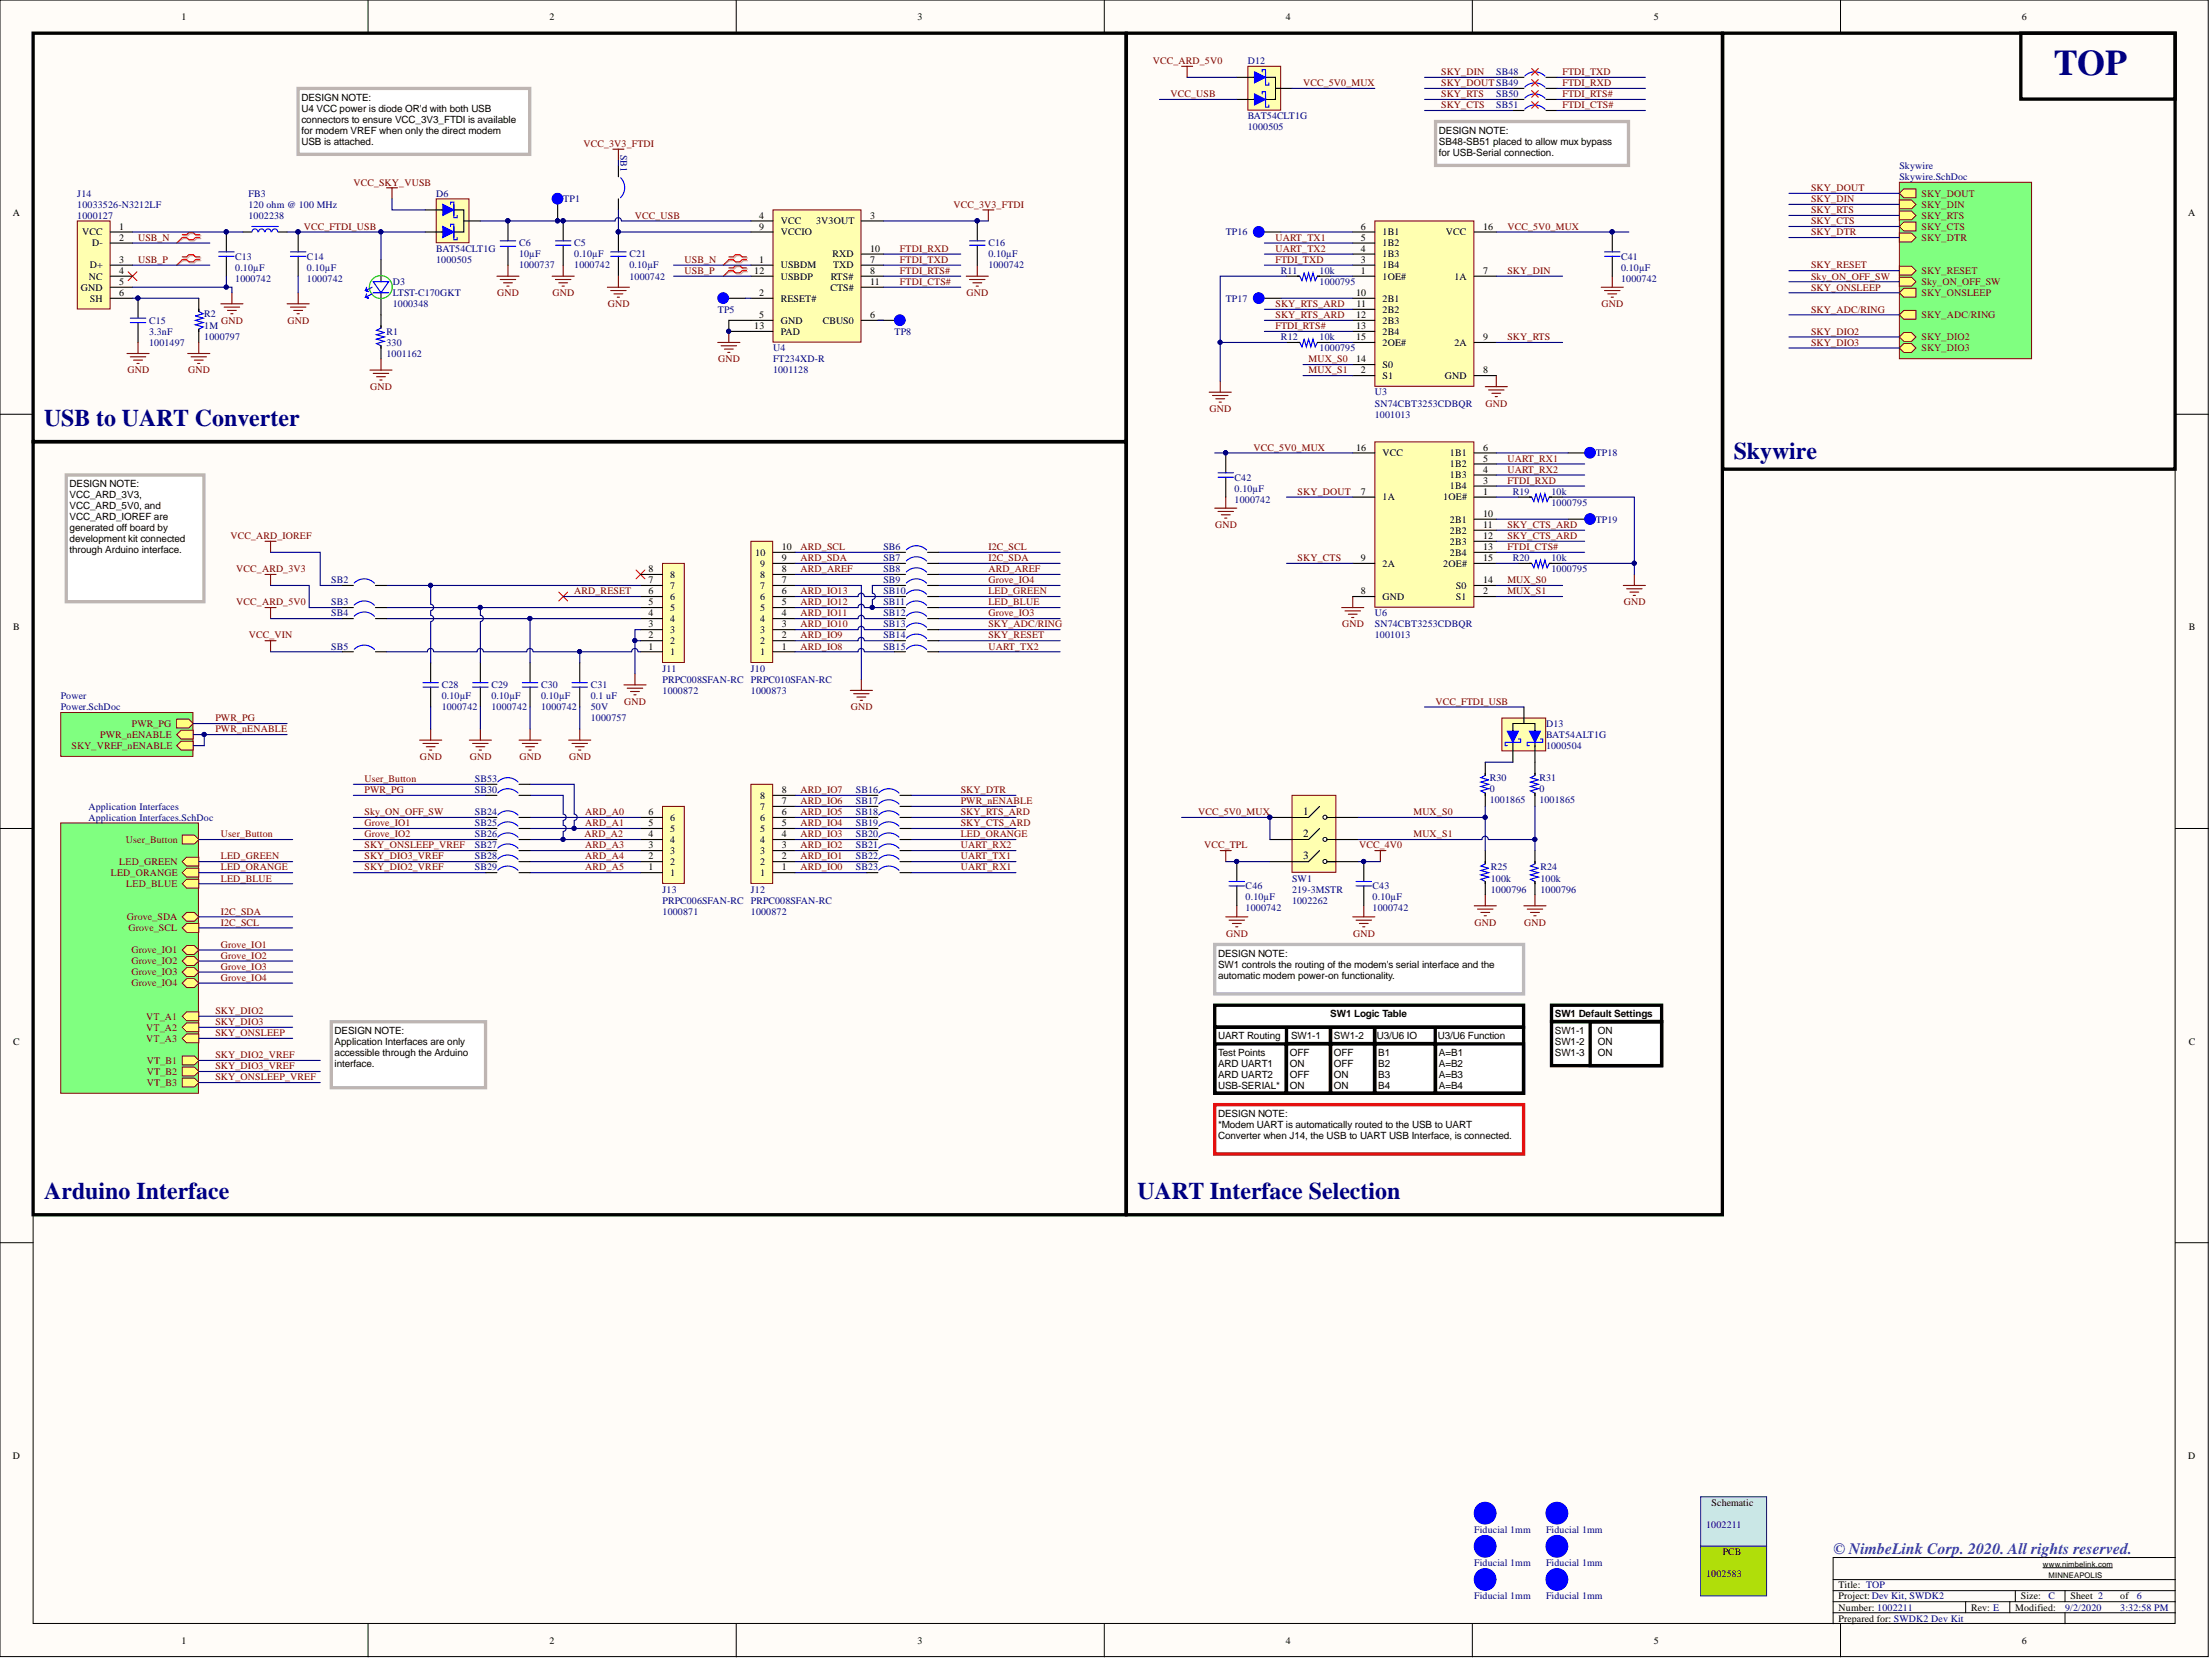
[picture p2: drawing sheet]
<svg xmlns="http://www.w3.org/2000/svg" width="508mm" height="381mm" viewBox="0 0 508 381" stroke-linecap="round" stroke-linejoin="round" font-family="sans-serif">
<defs><g id="words">
<text font-size="8.3" fill="#000080" x="471.6" y="17.2">TOP</text>
<g font-size="5.5" fill="#000080">
<text x="10.1" y="97.7">USB to UART Converter</text>
<text x="398.1" y="105.3">Skywire</text>
<text x="10.1" y="275.2">Arduino Interface</text>
<text x="261.2" y="275.2">UART Interface Selection</text>
</g>
<text font-size="3.6" fill="#06c" x="420.9" y="356.7">© NimbeLink Corp. 2020. All rights reserved.</text>
<g font-size="2.5">
<text x="299.2" y="187.1">1</text>
<text x="299.2" y="192.2">2</text>
<text x="299.2" y="197.3">3</text>
</g>
<g font-size="2.3">
<text x="41.7" y="4.6">1</text>
<text x="126.2" y="4.6">2</text>
<text x="210.7" y="4.6">3</text>
<text x="295.2" y="4.6">4</text>
<text x="379.7" y="4.6">5</text>
<text x="464.2" y="4.6">6</text>
<text x="69.2" y="23.1">DESIGN NOTE:</text>
<text x="69.2" y="25.6">U4 VCC power is diode OR'd with both USB</text>
<text x="69.2" y="28.2">connectors to ensure VCC_3V3_FTDI is available</text>
<text x="69.2" y="30.7">for modem VREF when only the direct modem</text>
<text x="69.2" y="33.2">USB is attached.</text>
<text x="330.4" y="30.7">DESIGN NOTE:</text>
<text x="330.4" y="33.2">SB48-SB51 placed to allow mux bypass</text>
<text x="330.4" y="35.8">for USB-Serial connection.</text>
<text x="3" y="49.6">A</text>
<text x="27.4" y="52.7">1</text>
<text x="174.3" y="52.7">9</text>
<text x="174.3" y="50.2">4</text>
<text x="179.3" y="51.5">VCC</text>
<text x="187.4" y="51.5">3V3OUT</text>
<text x="199.8" y="50.2">3</text>
<text x="312.5" y="52.7">6</text>
<text x="340.5" y="52.7">16</text>
<text x="502.4" y="49.6">A</text>
<text x="18.8" y="54">VCC</text>
<text x="21.1" y="56.5">D-</text>
<text x="27.4" y="55.3">2</text>
<text x="179.3" y="54">VCCIO</text>
<text x="191.2" y="59.1">RXD</text>
<text x="199.8" y="57.8">10</text>
<text x="312.5" y="57.8">4</text>
<text x="312.5" y="55.3">5</text>
<text x="317.4" y="59.1">1B3</text>
<text x="317.4" y="56.5">1B2</text>
<text x="317.4" y="54">1B1</text>
<text x="332" y="54">VCC</text>
<text x="20.4" y="64.2">NC</text>
<text x="20.6" y="61.6">D+</text>
<text x="27.4" y="60.3">3</text>
<text x="27.4" y="65.4">5</text>
<text x="27.4" y="62.9">4</text>
<text x="173.2" y="62.9">12</text>
<text x="174.3" y="60.3">1</text>
<text x="179.3" y="64.2">USBDP</text>
<text x="179.3" y="61.6">USBDM</text>
<text x="190.8" y="64.2">RTS#</text>
<text x="191.3" y="61.6">TXD</text>
<text x="199.8" y="60.3">7</text>
<text x="199.8" y="62.9">8</text>
<text x="199.8" y="65.4">11</text>
<text x="312.5" y="62.9">1</text>
<text x="312.5" y="60.3">3</text>
<text x="317.4" y="64.2">1OE#</text>
<text x="317.4" y="61.6">1B4</text>
<text x="333.9" y="64.2">1A</text>
<text x="340.5" y="62.9">7</text>
<text x="18.6" y="66.7">GND</text>
<text x="20.6" y="69.2">SH</text>
<text x="27.4" y="68">6</text>
<text x="174.3" y="68">2</text>
<text x="179.3" y="69.2">RESET#</text>
<text x="190.7" y="66.7">CTS#</text>
<text x="311.4" y="68">10</text>
<text x="311.4" y="70.5">11</text>
<text x="317.4" y="69.2">2B1</text>
<text x="317.4" y="71.8">2B2</text>
<text x="173.2" y="75.6">13</text>
<text x="174.3" y="73">5</text>
<text x="179.3" y="74.3">GND</text>
<text x="179.3" y="76.8">PAD</text>
<text x="188.9" y="74.3">CBUS0</text>
<text x="199.8" y="73">6</text>
<text x="311.4" y="73">12</text>
<text x="311.4" y="75.6">13</text>
<text x="317.4" y="74.3">2B3</text>
<text x="317.4" y="76.8">2B4</text>
<text x="311.4" y="83.2">14</text>
<text x="311.4" y="78.1">15</text>
<text x="317.4" y="79.4">2OE#</text>
<text x="333.9" y="79.4">2A</text>
<text x="340.5" y="78.1">9</text>
<text x="312.5" y="85.7">2</text>
<text x="317.4" y="87">S1</text>
<text x="317.4" y="84.4">S0</text>
<text x="331.7" y="87">GND</text>
<text x="340.5" y="85.7">8</text>
<text x="311.4" y="103.4">16</text>
<text x="317.4" y="104.7">VCC</text>
<text x="332.9" y="107.3">1B2</text>
<text x="332.9" y="104.7">1B1</text>
<text x="340.5" y="106">5</text>
<text x="340.5" y="103.4">6</text>
<text x="16" y="111.8">DESIGN NOTE:</text>
<text x="312.5" y="113.6">7</text>
<text x="332.9" y="112.3">1B4</text>
<text x="332.9" y="109.8">1B3</text>
<text x="340.5" y="113.6">1</text>
<text x="340.5" y="111.1">3</text>
<text x="340.5" y="108.5">4</text>
<text x="16" y="114.3">VCC_ARD_3V3,</text>
<text x="16" y="116.9">VCC_ARD_5V0, and</text>
<text x="16" y="119.4">VCC_ARD_IOREF are</text>
<text x="317.4" y="114.9">1A</text>
<text x="331.4" y="114.9">1OE#</text>
<text x="332.9" y="119.9">2B1</text>
<text x="340.5" y="118.7">10</text>
<text x="16" y="122">generated off board by</text>
<text x="16" y="124.5">development kit connected</text>
<text x="332.9" y="122.5">2B2</text>
<text x="332.9" y="125">2B3</text>
<text x="340.5" y="121.2">11</text>
<text x="340.5" y="123.7">12</text>
<text x="16" y="127">through Arduino interface.</text>
<text x="148.9" y="131.3">8</text>
<text x="173.4" y="127.5">10</text>
<text x="174.5" y="130.1">9</text>
<text x="179.5" y="131.3">8</text>
<text x="179.5" y="128.8">9</text>
<text x="179.5" y="126.3">10</text>
<text x="312.5" y="128.8">9</text>
<text x="317.4" y="130.1">2A</text>
<text x="331.4" y="130.1">2OE#</text>
<text x="332.9" y="127.5">2B4</text>
<text x="340.5" y="126.3">13</text>
<text x="340.5" y="128.8">15</text>
<text x="148.9" y="136.4">6</text>
<text x="148.9" y="133.9">7</text>
<text x="153.9" y="137.7">6</text>
<text x="153.9" y="135.1">7</text>
<text x="153.9" y="132.6">8</text>
<text x="174.5" y="137.7">6</text>
<text x="174.5" y="135.1">7</text>
<text x="174.5" y="132.6">8</text>
<text x="179.5" y="136.4">6</text>
<text x="179.5" y="133.9">7</text>
<text x="312.5" y="136.4">8</text>
<text x="317.4" y="137.7">GND</text>
<text x="334.3" y="137.7">S1</text>
<text x="334.3" y="135.1">S0</text>
<text x="340.5" y="136.4">2</text>
<text x="340.5" y="133.9">14</text>
<text x="148.9" y="141.5">4</text>
<text x="148.9" y="138.9">5</text>
<text x="153.9" y="142.7">4</text>
<text x="153.9" y="140.2">5</text>
<text x="174.5" y="142.7">4</text>
<text x="174.5" y="140.2">5</text>
<text x="179.5" y="141.5">4</text>
<text x="179.5" y="138.9">5</text>
<text x="3" y="144.7">B</text>
<text x="148.9" y="149.1">1</text>
<text x="148.9" y="146.5">2</text>
<text x="148.9" y="144">3</text>
<text x="153.9" y="147.8">2</text>
<text x="153.9" y="145.3">3</text>
<text x="174.5" y="147.8">2</text>
<text x="174.5" y="145.3">3</text>
<text x="179.5" y="149.1">1</text>
<text x="179.5" y="146.5">2</text>
<text x="179.5" y="144">3</text>
<text x="502.5" y="144.7">B</text>
<text x="153.9" y="150.3">1</text>
<text x="174.5" y="150.3">1</text>
<text x="174.5" y="185.8">7</text>
<text x="174.5" y="183.3">8</text>
<text x="179.5" y="184.6">7</text>
<text x="179.5" y="182">8</text>
<text x="148.9" y="189.6">5</text>
<text x="148.9" y="187.1">6</text>
<text x="153.9" y="190.9">5</text>
<text x="153.9" y="188.4">6</text>
<text x="174.5" y="190.9">5</text>
<text x="174.5" y="188.4">6</text>
<text x="179.5" y="189.6">5</text>
<text x="179.5" y="187.1">6</text>
<text x="148.9" y="197.3">2</text>
<text x="148.9" y="194.7">3</text>
<text x="148.9" y="192.2">4</text>
<text x="153.9" y="196">3</text>
<text x="153.9" y="193.4">4</text>
<text x="174.5" y="196">3</text>
<text x="174.5" y="193.4">4</text>
<text x="179.5" y="197.3">2</text>
<text x="179.5" y="194.7">3</text>
<text x="179.5" y="192.2">4</text>
<text x="148.9" y="199.8">1</text>
<text x="153.9" y="201.1">1</text>
<text x="153.9" y="198.5">2</text>
<text x="174.5" y="201.1">1</text>
<text x="174.5" y="198.5">2</text>
<text x="179.5" y="199.8">1</text>
<text x="279.7" y="219.6">DESIGN NOTE:</text>
<text x="279.7" y="222.1">SW1 controls the routing of the modem's serial interface and the</text>
<text x="279.7" y="224.6">automatic modem power-on functionality.</text>
<text x="305.4" y="233.5">SW1 Logic Table</text>
<text x="357" y="233.5">SW1 Default Settings</text>
<text x="3" y="239.8">C</text>
<text x="76.8" y="237.3">DESIGN NOTE:</text>
<text x="76.8" y="239.8">Application Interfaces are only</text>
<text x="279.7" y="238.6">UART Routing</text>
<text x="296.4" y="238.6">SW1-1</text>
<text x="306.3" y="238.6">SW1-2</text>
<text x="316.1" y="238.6">U3/U6 IO</text>
<text x="330.1" y="238.6">U3/U6 Function</text>
<text x="357" y="237.3">SW1-1</text>
<text x="357" y="239.8">SW1-2</text>
<text x="366.8" y="237.3">ON</text>
<text x="366.8" y="239.8">ON</text>
<text x="502.5" y="239.8">C</text>
<text x="76.8" y="242.4">accessible through the Arduino</text>
<text x="76.8" y="244.9">interface.</text>
<text x="279.7" y="242.4">Test Points</text>
<text x="279.7" y="244.9">ARD UART1</text>
<text x="296.1" y="242.4">OFF</text>
<text x="296.1" y="244.9">ON</text>
<text x="306.3" y="242.4">OFF</text>
<text x="306.3" y="244.9">OFF</text>
<text x="316.4" y="242.4">B1</text>
<text x="316.4" y="244.9">B2</text>
<text x="330.4" y="242.4">A=B1</text>
<text x="330.4" y="244.9">A=B2</text>
<text x="357" y="242.4">SW1-3</text>
<text x="366.8" y="242.4">ON</text>
<text x="279.7" y="247.4">ARD UART2</text>
<text x="279.7" y="250">USB-SERIAL*</text>
<text x="296.1" y="247.4">OFF</text>
<text x="296.1" y="250">ON</text>
<text x="306.3" y="247.4">ON</text>
<text x="306.3" y="250">ON</text>
<text x="316.4" y="247.4">B3</text>
<text x="316.4" y="250">B4</text>
<text x="330.4" y="247.4">A=B3</text>
<text x="330.4" y="250">A=B4</text>
<text x="279.7" y="256.3">DESIGN NOTE:</text>
<text x="279.7" y="258.9">*Modem UART is automatically routed to the USB to UART</text>
<text x="279.7" y="261.4">Converter when J14, the USB to UART USB Interface, is connected.</text>
<text x="3" y="334.8">D</text>
<text x="502.4" y="334.8">D</text>
<text x="393" y="345.6">Schematic</text>
<text x="395.5" y="357">PCB</text>
<text x="422.2" y="364.6">Title: TOP</text>
<text x="422.2" y="369.6">Number: 1002211</text>
<text x="422.2" y="367.1">Project: Dev Kit, SWDK2</text>
<text x="452.6" y="369.6">Rev: E</text>
<text x="462.7" y="369.6">Modified:</text>
<text x="464" y="367.1">Size:</text>
<text x="475.4" y="367.1">Sheet 2</text>
<text x="486.8" y="367.1">of</text>
<text x="41.7" y="377.3">1</text>
<text x="126.2" y="377.3">2</text>
<text x="210.7" y="377.3">3</text>
<text x="295.2" y="377.3">4</text>
<text x="379.7" y="377.3">5</text>
<text x="422.2" y="372.2">Prepared for: SWDK2 Dev Kit</text>
<text x="464.2" y="377.3">6</text>
</g>
<g font-size="2.3" fill="#800000">
<text x="264.7" y="14.7">VCC_ARD_5V0</text>
<text x="330.9" y="17.2">SKY_DIN</text>
<text x="358.8" y="17.2">FTDI_TXD</text>
<text x="268.8" y="22.3">VCC_USB</text>
<text x="299.2" y="19.8">VCC_5V0_MUX</text>
<text x="330.9" y="22.3">SKY_RTS</text>
<text x="330.9" y="19.8">SKY_DOUT SB49</text>
<text x="358.8" y="22.3">FTDI_RTS#</text>
<text x="358.8" y="19.8">FTDI_RXD</text>
<text x="330.9" y="24.9">SKY_CTS</text>
<text x="358.8" y="24.9">FTDI_CTS#</text>
<text x="134" y="33.7">VCC_3V3_FTDI</text>
<text x="81.1" y="42.6">VCC_SKY_VUSB</text>
<text x="218.9" y="47.7">VCC_3V3_FTDI</text>
<text x="415.8" y="46.4">SKY_DIN</text>
<text x="415.8" y="43.9">SKY_DOUT</text>
<text x="441.2" y="45.1">SKY_DOUT</text>
<text x="441.2" y="47.7">SKY_DIN</text>
<text x="69.7" y="52.7">VCC_FTDI_USB</text>
<text x="145.8" y="50.2">VCC_USB</text>
<text x="346.1" y="52.7">VCC_5V0_MUX</text>
<text x="415.8" y="48.9">SKY_RTS</text>
<text x="415.8" y="51.5">SKY_CTS</text>
<text x="441.2" y="52.7">SKY_CTS</text>
<text x="441.2" y="50.2">SKY_RTS</text>
<text x="31.7" y="55.3">USB_N</text>
<text x="206.6" y="57.8">FTDI_RXD</text>
<text x="292.8" y="57.8">UART_TX2</text>
<text x="292.8" y="55.3">UART_TX1</text>
<text x="415.8" y="54">SKY_DTR</text>
<text x="441.2" y="55.3">SKY_DTR</text>
<text x="31.7" y="60.3">USB_P</text>
<text x="157.2" y="60.3">USB_N</text>
<text x="157.2" y="62.9">USB_P</text>
<text x="206.6" y="60.3">FTDI_TXD</text>
<text x="206.6" y="62.9">FTDI_RTS#</text>
<text x="206.6" y="65.4">FTDI_CTS#</text>
<text x="292.8" y="60.3">FTDI_TXD</text>
<text x="346.1" y="62.9">SKY_DIN</text>
<text x="415.8" y="61.6">SKY_RESET</text>
<text x="415.8" y="64.2">Sky_ON_OFF_SW</text>
<text x="441.2" y="62.9">SKY_RESET</text>
<text x="441.2" y="65.4">Sky_ON_OFF_SW</text>
<text x="114.2" y="68">GND</text>
<text x="126.9" y="68">GND</text>
<text x="139.5" y="70.5">GND</text>
<text x="221.9" y="68">GND</text>
<text x="292.8" y="70.5">SKY_RTS_ARD</text>
<text x="367.7" y="70.5">GND</text>
<text x="415.8" y="66.7">SKY_ONSLEEP</text>
<text x="415.8" y="71.8">SKY_ADC/RING</text>
<text x="441.2" y="68">SKY_ONSLEEP</text>
<text x="50.8" y="74.3">GND</text>
<text x="66" y="74.3">GND</text>
<text x="292.8" y="75.6">FTDI_RTS#</text>
<text x="292.8" y="73">SKY_RTS_ARD</text>
<text x="415.8" y="76.8">SKY_DIO2</text>
<text x="441.2" y="73">SKY_ADC/RING</text>
<text x="164.9" y="83.2">GND</text>
<text x="300.5" y="83.2">MUX_S0</text>
<text x="346.1" y="78.1">SKY_RTS</text>
<text x="415.8" y="79.4">SKY_DIO3</text>
<text x="441.2" y="78.1">SKY_DIO2</text>
<text x="441.2" y="80.6">SKY_DIO3</text>
<text x="29.2" y="85.7">GND</text>
<text x="43.2" y="85.7">GND</text>
<text x="85" y="89.5">GND</text>
<text x="300.5" y="85.7">MUX_S1</text>
<text x="277.7" y="94.6">GND</text>
<text x="341.1" y="93.3">GND</text>
<text x="287.8" y="103.4">VCC_5V0_MUX</text>
<text x="346.1" y="106">UART_RX1</text>
<text x="297.9" y="113.6">SKY_DOUT</text>
<text x="346.1" y="111.1">FTDI_RXD</text>
<text x="346.1" y="108.5">UART_RX2</text>
<text x="52.9" y="123.7">VCC_ARD_IOREF</text>
<text x="279" y="121.2">GND</text>
<text x="346.1" y="121.2">SKY_CTS_ARD</text>
<text x="346.1" y="123.7">SKY_CTS_ARD</text>
<text x="54.3" y="131.3">VCC_ARD_3V3</text>
<text x="183.8" y="131.3">ARD_AREF</text>
<text x="183.8" y="126.3">ARD_SCL</text>
<text x="183.8" y="128.8">ARD_SDA</text>
<text x="226.9" y="128.8">I2C_SDA</text>
<text x="226.9" y="126.3">I2C_SCL</text>
<text x="226.9" y="131.3">ARD_AREF</text>
<text x="297.9" y="128.8">SKY_CTS</text>
<text x="346.1" y="126.3">FTDI_CTS#</text>
<text x="131.8" y="136.4">ARD_RESET</text>
<text x="183.8" y="136.4">ARD_IO13</text>
<text x="226.9" y="133.9">Grove_IO4</text>
<text x="226.9" y="136.4">LED_GREEN</text>
<text x="346.1" y="136.4">MUX_S1</text>
<text x="346.1" y="133.9">MUX_S0</text>
<text x="54.3" y="138.9">VCC_ARD_5V0</text>
<text x="183.8" y="141.5">ARD_IO11</text>
<text x="183.8" y="138.9">ARD_IO12</text>
<text x="226.9" y="141.5">Grove_IO3</text>
<text x="226.9" y="138.9">LED_BLUE</text>
<text x="372.8" y="138.9">GND</text>
<text x="57.1" y="146.5">VCC_VIN</text>
<text x="183.8" y="149.1">ARD_IO8</text>
<text x="183.8" y="146.5">ARD_IO9</text>
<text x="183.8" y="144">ARD_IO10</text>
<text x="226.9" y="149.1">UART_TX2</text>
<text x="226.9" y="146.5">SKY_RESET</text>
<text x="226.9" y="144">SKY_ADC/RING</text>
<text x="308.1" y="144">GND</text>
<text x="143.3" y="161.8">GND</text>
<text x="329.6" y="161.8">VCC_FTDI_USB</text>
<text x="30.3" y="166.8">PWR_PG</text>
<text x="49.4" y="165.6">PWR_PG</text>
<text x="195.3" y="163">GND</text>
<text x="16.4" y="171.9">SKY_VREF_nENABLE</text>
<text x="23" y="169.4">PWR_nENABLE</text>
<text x="49.4" y="168.1">PWR_nENABLE</text>
<text x="83.7" y="179.5">User_Button</text>
<text x="96.4" y="174.4">GND</text>
<text x="107.8" y="174.4">GND</text>
<text x="119.3" y="174.4">GND</text>
<text x="130.7" y="174.4">GND</text>
<text x="83.7" y="182">PWR_PG</text>
<text x="183.8" y="184.6">ARD_IO6</text>
<text x="183.8" y="182">ARD_IO7</text>
<text x="220.6" y="182">SKY_DTR</text>
<text x="220.6" y="184.6">PWR_nENABLE</text>
<text x="83.7" y="187.1">Sky_ON_OFF_SW</text>
<text x="83.7" y="189.6">Grove_IO1</text>
<text x="134.4" y="187.1">ARD_A0</text>
<text x="134.4" y="189.6">ARD_A1</text>
<text x="183.8" y="189.6">ARD_IO4</text>
<text x="183.8" y="187.1">ARD_IO5</text>
<text x="220.6" y="187.1">SKY_RTS_ARD</text>
<text x="220.6" y="189.6">SKY_CTS_ARD</text>
<text x="275.1" y="187.1">VCC_5V0_MUX</text>
<text x="324.5" y="187.1">MUX_S0</text>
<text x="28.9" y="193.4">User_Button</text>
<text x="50.7" y="197.3">LED_GREEN</text>
<text x="50.7" y="192.2">User_Button</text>
<text x="83.7" y="192.2">Grove_IO2</text>
<text x="83.7" y="197.3">SKY_DIO3_VREF</text>
<text x="83.7" y="194.7">SKY_ONSLEEP_VREF</text>
<text x="134.2" y="192.2">ARD_A2</text>
<text x="134.4" y="194.7">ARD_A3</text>
<text x="134.4" y="197.3">ARD_A4</text>
<text x="183.8" y="197.3">ARD_IO1</text>
<text x="183.8" y="194.7">ARD_IO2</text>
<text x="183.8" y="192.2">ARD_IO3</text>
<text x="220.6" y="197.3">UART_TX1</text>
<text x="220.6" y="194.7">UART_RX2</text>
<text x="220.6" y="192.2">LED_ORANGE</text>
<text x="276.4" y="194.7">VCC_TPL</text>
<text x="312" y="194.7">VCC_4V0</text>
<text x="324.5" y="192.2">MUX_S1</text>
<text x="25.4" y="201.1">LED_ORANGE</text>
<text x="27.4" y="198.5">LED_GREEN</text>
<text x="29" y="203.6">LED_BLUE</text>
<text x="50.7" y="202.3">LED_BLUE</text>
<text x="50.7" y="199.8">LED_ORANGE</text>
<text x="83.7" y="199.8">SKY_DIO2_VREF</text>
<text x="134.4" y="199.8">ARD_A5</text>
<text x="183.8" y="199.8">ARD_IO0</text>
<text x="220.6" y="199.8">UART_RX1</text>
<text x="50.7" y="209.9">I2C_SDA</text>
<text x="29.2" y="211.2">Grove_SDA</text>
<text x="29.5" y="213.7">Grove_SCL</text>
<text x="50.7" y="212.5">I2C_SCL</text>
<text x="281.5" y="215">GND</text>
<text x="310.7" y="215">GND</text>
<text x="338.6" y="212.5">GND</text>
<text x="350" y="212.5">GND</text>
<text x="30.2" y="218.8">Grove_IO1</text>
<text x="30.2" y="221.3">Grove_IO2</text>
<text x="50.7" y="217.5">Grove_IO1</text>
<text x="50.7" y="220.1">Grove_IO2</text>
<text x="30.2" y="226.4">Grove_IO4</text>
<text x="30.2" y="223.9">Grove_IO3</text>
<text x="50.7" y="222.6">Grove_IO3</text>
<text x="50.7" y="225.1">Grove_IO4</text>
<text x="49.4" y="232.7">SKY_DIO2</text>
<text x="33.6" y="234">VT_A1</text>
<text x="33.6" y="236.5">VT_A2</text>
<text x="33.6" y="239.1">VT_A3</text>
<text x="49.4" y="235.3">SKY_DIO3</text>
<text x="49.4" y="237.8">SKY_ONSLEEP</text>
<text x="33.7" y="244.2">VT_B1</text>
<text x="49.4" y="242.9">SKY_DIO2_VREF</text>
<text x="49.4" y="245.4">SKY_DIO3_VREF</text>
<text x="33.7" y="246.7">VT_B2</text>
<text x="33.7" y="249.2">VT_B3</text>
<text x="49.4" y="248">SKY_ONSLEEP_VREF</text>
</g>
<g font-size="2.3" fill="#000080">
<text x="286.5" y="14.7">D12</text>
<text x="343.6" y="17.2">SB48</text>
<text x="343.6" y="22.3">SB50</text>
<text x="286.5" y="27.4">BAT54CLT1G</text>
<text x="286.5" y="29.9">1000505</text>
<text x="343.6" y="24.9">SB51</text>
<text x="142.5" y="35.5" transform="rotate(90 142.5 35.5)">SB1</text>
<text x="436.1" y="38.8">Skywire</text>
<text x="436.1" y="41.3">Skywire.SchDoc</text>
<text x="17.7" y="47.7">10033526-N3212LF</text>
<text x="17.7" y="45.1">J14</text>
<text x="57" y="47.7">120 ohm @ 100 MHz</text>
<text x="57" y="45.1">FB3</text>
<text x="100.2" y="45.1">D6</text>
<text x="129.3" y="46.4">TP1</text>
<text x="17.7" y="50.2">1000127</text>
<text x="57" y="50.2">1002238</text>
<text x="54" y="59.6">C13</text>
<text x="70.5" y="59.6">C14</text>
<text x="100.2" y="57.8">BAT54CLT1G</text>
<text x="119.2" y="59.1">10µF</text>
<text x="119.2" y="56.5">C6</text>
<text x="131.8" y="59.1">0.10µF</text>
<text x="131.8" y="56.5">C5</text>
<text x="144.5" y="59.1">C21</text>
<text x="226.9" y="59.1">0.10µF</text>
<text x="226.9" y="56.5">C16</text>
<text x="281.4" y="54">TP16</text>
<text x="372.2" y="59.6">C41</text>
<text x="54" y="62.1">0.10µF</text>
<text x="54" y="64.7">1000742</text>
<text x="70.5" y="62.1">0.10µF</text>
<text x="70.5" y="64.7">1000742</text>
<text x="90.2" y="65.3">D3</text>
<text x="100.2" y="60.3">1000505</text>
<text x="119.2" y="61.6">1000737</text>
<text x="131.8" y="61.6">1000742</text>
<text x="144.5" y="61.6">0.10µF</text>
<text x="144.5" y="64.2">1000742</text>
<text x="226.9" y="61.6">1000742</text>
<text x="294.1" y="62.9">R11</text>
<text x="303" y="65.4">1000795</text>
<text x="303" y="62.9">10k</text>
<text x="372.2" y="62.1">0.10µF</text>
<text x="372.2" y="64.7">1000742</text>
<text x="90.2" y="67.9">LTST-C170GKT</text>
<text x="90.2" y="70.4">1000348</text>
<text x="164.8" y="71.8">TP5</text>
<text x="281.4" y="69.2">TP17</text>
<text x="34.2" y="76.8">3.3nF</text>
<text x="34.2" y="74.3">C15</text>
<text x="46.9" y="75.6">1M</text>
<text x="46.9" y="72.8">R2</text>
<text x="88.7" y="76.8">R1</text>
<text x="205.4" y="76.8">TP8</text>
<text x="34.2" y="79.4">1001497</text>
<text x="46.9" y="78.1">1000797</text>
<text x="88.7" y="81.9">1001162</text>
<text x="88.7" y="79.4">330</text>
<text x="177.5" y="83.2">FT234XD-R</text>
<text x="177.5" y="80.6">U4</text>
<text x="294.1" y="78.1">R12</text>
<text x="303" y="80.6">1000795</text>
<text x="303" y="78.1">10k</text>
<text x="177.5" y="85.7">1001128</text>
<text x="315.7" y="93.3">SN74CBT3253CDBQR</text>
<text x="315.7" y="95.8">1001013</text>
<text x="315.7" y="90.8">U3</text>
<text x="366.4" y="104.7">TP18</text>
<text x="283.5" y="112.8">0.10µF</text>
<text x="283.5" y="110.3">C42</text>
<text x="347.4" y="113.6">R19</text>
<text x="356.2" y="113.6">10k</text>
<text x="283.5" y="115.4">1000742</text>
<text x="356.2" y="116.1">1000795</text>
<text x="366.4" y="119.9">TP19</text>
<text x="202.8" y="126.3">SB6</text>
<text x="202.8" y="128.8">SB7</text>
<text x="202.8" y="131.3">SB8</text>
<text x="347.4" y="128.8">R20</text>
<text x="356.2" y="131.3">1000795</text>
<text x="356.2" y="128.8">10k</text>
<text x="76.1" y="133.9">SB2</text>
<text x="202.8" y="133.9">SB9</text>
<text x="202.8" y="136.4">SB10</text>
<text x="76.1" y="141.5">SB4</text>
<text x="76.1" y="138.9">SB3</text>
<text x="202.8" y="138.9">SB11</text>
<text x="202.8" y="141.5">SB12</text>
<text x="315.7" y="141.5">U6</text>
<text x="76.1" y="149.1">SB5</text>
<text x="202.8" y="144">SB13</text>
<text x="202.8" y="146.5">SB14</text>
<text x="202.8" y="149.1">SB15</text>
<text x="315.7" y="144">SN74CBT3253CDBQR</text>
<text x="315.7" y="146.5">1001013</text>
<text x="152.1" y="154.2">J11</text>
<text x="172.4" y="154.2">J10</text>
<text x="13.9" y="160.5">Power</text>
<text x="101.4" y="160.5">0.10µF</text>
<text x="101.4" y="158">C28</text>
<text x="112.8" y="160.5">0.10µF</text>
<text x="112.8" y="158">C29</text>
<text x="124.2" y="160.5">0.10µF</text>
<text x="124.2" y="158">C30</text>
<text x="135.6" y="160.5">0.1 uF</text>
<text x="135.6" y="158">C31</text>
<text x="152.1" y="159.2">1000872</text>
<text x="152.1" y="156.7">PRPC008SFAN-RC</text>
<text x="172.4" y="156.7">PRPC010SFAN-RC</text>
<text x="172.4" y="159.2">1000873</text>
<text x="13.9" y="163">Power.SchDoc</text>
<text x="101.4" y="163">1000742</text>
<text x="112.8" y="163">1000742</text>
<text x="124.2" y="163">1000742</text>
<text x="135.6" y="165.6">1000757</text>
<text x="135.6" y="163">50V</text>
<text x="355" y="166.8">D13</text>
<text x="355" y="169.4">BAT54ALT1G</text>
<text x="355" y="171.9">1000504</text>
<text x="109" y="179.5">SB53</text>
<text x="342" y="179.3">R30</text>
<text x="353.4" y="179.3">R31</text>
<text x="20.3" y="185.8">Application Interfaces</text>
<text x="109" y="182">SB30</text>
<text x="196.5" y="182">SB16</text>
<text x="196.5" y="184.6">SB17</text>
<text x="342" y="181.8">0</text>
<text x="342" y="184.3">1001865</text>
<text x="353.4" y="181.8">0</text>
<text x="353.4" y="184.3">1001865</text>
<text x="20.3" y="188.4">Application Interfaces.SchDoc</text>
<text x="109" y="187.1">SB24</text>
<text x="109" y="189.6">SB25</text>
<text x="196.5" y="187.1">SB18</text>
<text x="196.5" y="189.6">SB19</text>
<text x="109" y="197.3">SB28</text>
<text x="109" y="194.7">SB27</text>
<text x="109" y="192.2">SB26</text>
<text x="196.5" y="192.2">SB20</text>
<text x="196.5" y="194.7">SB21</text>
<text x="196.5" y="197.3">SB22</text>
<text x="109" y="199.8">SB29</text>
<text x="196.5" y="199.8">SB23</text>
<text x="296.6" y="202.3">SW1</text>
<text x="342.3" y="202.3">100k</text>
<text x="342.3" y="199.8">R25</text>
<text x="353.7" y="202.3">100k</text>
<text x="353.7" y="199.8">R24</text>
<text x="152.1" y="209.9">1000871</text>
<text x="152.1" y="207.4">PRPC006SFAN-RC</text>
<text x="152.1" y="204.9">J13</text>
<text x="172.4" y="209.9">1000872</text>
<text x="172.4" y="207.4">PRPC008SFAN-RC</text>
<text x="172.4" y="204.9">J12</text>
<text x="286" y="206.6">0.10µF</text>
<text x="286" y="209.2">1000742</text>
<text x="286" y="204.1">C46</text>
<text x="296.6" y="204.9">219-3MSTR</text>
<text x="296.6" y="207.4">1002262</text>
<text x="315.2" y="206.6">0.10µF</text>
<text x="315.2" y="209.2">1000742</text>
<text x="315.2" y="204.1">C43</text>
<text x="342.3" y="204.9">1000796</text>
<text x="353.7" y="204.9">1000796</text>
<text x="338.5" y="351.9">Fiducial 1mm</text>
<text x="355" y="351.9">Fiducial 1mm</text>
<text x="391.7" y="350.6">1002211</text>
<text x="338.5" y="359.5">Fiducial 1mm</text>
<text x="355" y="359.5">Fiducial 1mm</text>
<text x="391.7" y="362">1002583</text>
<text x="338.5" y="367.1">Fiducial 1mm</text>
<text x="355" y="367.1">Fiducial 1mm</text>
<text x="470.3" y="367.1">C</text>
<text x="474.1" y="369.6">9/2/2020</text>
<text x="486.8" y="369.6">3:32:58 PM</text>
<text x="490.6" y="367.1">6</text>
</g>
<g font-size="1.8">
<text x="469.1" y="359.6">www.nimbelink.com</text>
<text x="470.3" y="362.1">MINNEAPOLIS</text>
</g>
</g></defs>
<g fill="#fffcf8" stroke="#000" stroke-width=".23">
<path d="M0 0h507v380.2h-507z"/>
<path d="M7.6 7.6h491.8v365h-491.8z"/>
</g>
<g fill="none" stroke="#000" stroke-width=".23">
<path d="M84.5 0v7.6M169 0v7.6M253.5 0v7.6M338.1 0v7.6M422.6 0v7.6M0 95.1h7.6M499.5 95.1h7.6M0 190.2h7.6M499.5 190.2h7.6M0 285.2h7.6M499.5 285.2h7.6M469.1 359.8h15.9"/>
<path d="M499.5 357.5h-78.6v15.2M84.5 372.7v7.6M169 372.7v7.6M253.5 372.7v7.6M338.1 372.7v7.6M420.9 362.5h78.6M420.9 367.6h78.6M420.9 370.2h78.6M420.9 365.1h78.6M422.6 372.7v7.6M451.3 367.6v2.6M461.5 367.6v2.6"/>
<path d="M462.7 365.1v2.5M474.1 365.1v2.5M474.1 370.2v2.5"/>
</g>
<path d="M390.5 354.9h15.1v11.4h-15.1z" fill="#b0de00" stroke="#004085" stroke-width=".25"/>
<path d="M390.5 343.5h15.1v11.4h-15.1z" fill="#c8ebeb" stroke="#004085" stroke-width=".25"/>
<path d="M13.9 163.5h30.4v10.1h-30.4z" fill="#80ff80" stroke="#800000" stroke-width=".23"/>
<path d="M40.6 165.1h2.8l1 1-1 1h-2.8z" fill-rule="evenodd" fill="#ffff80"/>
<path d="M40.6 165.1h2.8l1 1-1 1h-2.8z" fill="none" stroke="#800000" stroke-width=".23"/>
<path d="M40.6 168.6l1-1h2.8v2h-2.8z" fill-rule="evenodd" fill="#ffff80"/>
<path d="M40.6 168.6l1-1h2.8v2h-2.8z" fill="none" stroke="#800000" stroke-width=".23"/>
<path d="M40.6 171.1l1-1h2.8v2.1h-2.8z" fill-rule="evenodd" fill="#ffff80"/>
<path d="M40.6 171.1l1-1h2.8v2.1h-2.8z" fill="none" stroke="#800000" stroke-width=".23"/>
<path d="M436.1 41.8h30.3v40.5h-30.3z" fill="#80ff80" stroke="#800000" stroke-width=".23"/>
<path d="M436.1 61.1h2.8l1 1-1 1h-2.8z" fill-rule="evenodd" fill="#ffff80"/>
<path d="M436.1 61.1h2.8l1 1-1 1h-2.8z" fill="none" stroke="#800000" stroke-width=".23"/>
<path d="M436.1 52l1-1h2.8v2h-2.8z" fill-rule="evenodd" fill="#ffff80"/>
<path d="M436.1 52l1-1h2.8v2h-2.8z" fill="none" stroke="#800000" stroke-width=".23"/>
<path d="M436.1 44.4l1-1h2.8v2h-2.8z" fill-rule="evenodd" fill="#ffff80"/>
<path d="M436.1 44.4l1-1h2.8v2h-2.8z" fill="none" stroke="#800000" stroke-width=".23"/>
<path d="M436.1 45.9h2.8l1 1-1 1h-2.8z" fill-rule="evenodd" fill="#ffff80"/>
<path d="M436.1 45.9h2.8l1 1-1 1h-2.8z" fill="none" stroke="#800000" stroke-width=".23"/>
<path d="M436.1 63.6h2.8l1 1.1-1 1h-2.8z" fill-rule="evenodd" fill="#ffff80"/>
<path d="M436.1 63.6h2.8l1 1.1-1 1h-2.8z" fill="none" stroke="#800000" stroke-width=".23"/>
<path d="M436.1 48.4h2.8l1 1-1 1.1h-2.8z" fill-rule="evenodd" fill="#ffff80"/>
<path d="M436.1 48.4h2.8l1 1-1 1.1h-2.8z" fill="none" stroke="#800000" stroke-width=".23"/>
<path d="M436.1 53.5h2.8l1 1-1 1h-2.8z" fill-rule="evenodd" fill="#ffff80"/>
<path d="M436.1 53.5h2.8l1 1-1 1h-2.8z" fill="none" stroke="#800000" stroke-width=".23"/>
<path d="M436.1 67.2l1-1h2.8v2h-2.8z" fill-rule="evenodd" fill="#ffff80"/>
<path d="M436.1 67.2l1-1h2.8v2h-2.8z" fill="none" stroke="#800000" stroke-width=".23"/>
<path d="M436.1 77.3l1-1h1.8l1 1-1 1h-1.8z" fill-rule="evenodd" fill="#ffff80"/>
<path d="M436.1 77.3l1-1h1.8l1 1-1 1h-1.8z" fill="none" stroke="#800000" stroke-width=".23"/>
<path d="M436.1 79.9l1-1h1.8l1 1-1 1h-1.8z" fill-rule="evenodd" fill="#ffff80"/>
<path d="M436.1 79.9l1-1h1.8l1 1-1 1h-1.8z" fill="none" stroke="#800000" stroke-width=".23"/>
<path d="M436.1 72.3l1-1.1h2.8v2.1h-2.8z" fill-rule="evenodd" fill="#ffff80"/>
<path d="M436.1 72.3l1-1.1h2.8v2.1h-2.8z" fill="none" stroke="#800000" stroke-width=".23"/>
<path d="M167.6 59.2h1l.5-.5h1l.5 .5h1.1M167.6 59.8h1l.5 .5h1l.5-.5h1.1M167.6 61.7h1l.5-.5h1l.5 .5h1.1M167.6 62.4h1l.5 .5h1l.5-.5h1.1" fill="none" stroke="#d0a19e" stroke-width=".25"/>
<path d="M167.6 59.8l-1.5 1.1M167.6 62.4l-1.5 1" fill="none" stroke="#d0a19e" stroke-width=".23"/>
<path d="M167.3 59h1.1l.5-.6h1l.5 .6h1M167.3 59.6h1.1l.5 .5h1l.5-.5h1M167.3 61.5h1.1l.5-.5h1l.5 .5h1M167.3 62.1h1.1l.5 .5h1l.5-.5h1" fill="none" stroke="#f00" stroke-width=".25"/>
<path d="M167.3 59.6l-1.2 1.3M167.3 62.1l-1.2 1.3" fill="none" stroke="#f00" stroke-width=".23"/>
<g fill="none" stroke="#800000" stroke-width=".25">
<path d="M126.8 63.4h5M127.5 64.2h3.6M128.3 64.9h2M129.1 65.7h.5M129.3 60.9v2.5M164.8 78.6h5.1M165.6 79.4h3.5M167.3 76.1v2.5M221.9 63.4h5M222.6 64.2h3.6M223.4 64.9h2M224.1 65.7h.5"/>
<path d="M224.4 60.9v2.5M166.3 80.1h2.1M167.1 80.9h.5"/>
</g>
<circle cx="167.3" cy="76" r=".47" fill="#000080" stroke="#000080" stroke-width=".23"/>
<path d="M177.5 48.2h20.2v30.3h-20.2z" fill="#ffffb0" stroke="#800000" stroke-width=".23"/>
<g fill="none" stroke="#000" stroke-width=".25">
<path d="M172.4 53.2h5.1M172.4 50.7h5.1M197.8 58.3h5M197.8 50.7h5M172.4 60.9h5.1M172.4 63.4h5.1M172.4 73.5h5.1M172.4 68.5h5.1M172.4 76.1h5.1M197.8 60.9h5M197.8 63.4h5M197.8 73.5h5"/>
<path d="M197.8 65.9h5"/>
</g>
<path d="M225.7 48.2h2.5M226.9 48.2v2.5M50.7 69.7h5.1M51.5 70.5h3.5M52.2 71.2h2.1M53 72h.5M53.2 67.2v2.5" fill="none" stroke="#800000" stroke-width=".25"/>
<path d="M29.4 62.4l2 2M31.4 62.4l-2 2" fill="none" stroke="#f00" stroke-width=".23"/>
<path d="M17.7 50.7h7.6v20.2h-7.6z" fill="#ffffb0" stroke="#800000" stroke-width=".23"/>
<g fill="none" stroke="#000" stroke-width=".25">
<path d="M25.4 53.2h5M25.4 55.8h5M52 53.2v4.6M52 58.8v4.6M87.5 59.6v5.1M129.3 50.7v4.6M129.3 56.3v4.6M142 53.2v4.6M142 58.8v4.6M224.4 50.7v4.6M224.4 56.3v4.6M25.4 60.9h5"/>
<path d="M25.4 65.9h5M25.4 68.5h5M25.4 63.4h5M31.7 68.5v4.5M31.7 74v4.6M45.6 68.5v3M45.6 75.6v3M87.5 67.2v8.1M87.5 79.4v3M167.3 68.5h3.8M201.6 73.5h3.8"/>
</g>
<g fill="#000080" stroke="#000080" stroke-width=".23">
<circle cx="51.9" cy="53.2" r=".47"/>
<circle cx="31.7" cy="68.4" r=".47"/>
<circle cx="129.3" cy="50.7" r=".47"/>
<circle cx="224.3" cy="50.7" r=".47"/>
<circle cx="141.9" cy="53.2" r=".47"/>
</g>
<g fill="none" stroke="#00f" stroke-width=".25">
<path d="M50.2 58.8h3.6M50.2 57.8h3.6M127.5 56.3h3.6M127.5 55.3h3.6M140.2 58.8h3.6M140.2 57.8h3.6M222.6 56.3h3.6M222.6 55.3h3.6M29.9 73h3.6M29.9 74h3.6M45.6 71.2v.3l1.1 .5-1.8 .5 1.8 .5-1.8 .5 1.8 .5-1.8 .5 1.8 .6-1.1 .5M84.2 67.4l-.3 .8 .8 .3-.8-.3 1.5-.8"/>
<path d="M84.2 65.9l-.3 .8 .8 .2-.8-.2 1.5-.8M85.7 64.7h3.5l-1.7 2.5zM85.7 67.2h3.5M87.5 75.1v.2l-1 .5 1.7 .5-1.7 .5 1.7 .5-1.7 .5 1.7 .5-1.7 .6 1 .5"/>
</g>
<path d="M45.6 75.6v.5M87.5 79.4v.5" fill="none" stroke="#000" stroke-width=".23"/>
<g fill="none" stroke="#800000" stroke-width=".25">
<path d="M140.7 34.2h2.6M142 34.2v2.6M88.7 43.1h2.6M90 43.1v2.5M31.7 78.6v2.5M45.6 78.6v2.5M114.1 63.4h5.1M114.9 64.2h3.5M115.6 64.9h2M116.4 65.7h.5M116.6 60.9v2.5M139.4 65.9h5.1"/>
<path d="M140.2 66.7h3.6M141 67.4h2M141.7 68.2h.5M142 63.4v2.5M29.2 81.1h5M29.9 81.9h3.6M30.7 82.7h2M31.4 83.4h.5M43.1 81.1h5.1M43.9 81.9h3.5M44.6 82.7h2.1M45.4 83.4h.5"/>
<path d="M84.9 84.9h5.1M85.7 85.7h3.5M86.5 86.5h2M87.2 87.2h.5M87.5 82.4v2.5"/>
</g>
<g fill="#00f" stroke="#00f" stroke-width=".23">
<circle cx="166" cy="68.4" r="1.23"/>
<circle cx="206.6" cy="73.5" r="1.23"/>
</g>
<circle cx="87.4" cy="65.9" r="2.62" fill="none" stroke="#00bf00" stroke-width=".25"/>
<path d="M100.2 45.6h7.5v10.1h-7.5z" fill="#ffffb0" stroke="#800000" stroke-width=".23"/>
<path d="M97.6 53.2h3.8M97.6 48.2h3.8M102.7 53.2h-1.3h2.6M102.7 48.2h-1.3h2.6M104.2 48.2h2.3v5h-2.3M106.5 50.7h3.8" fill="none" stroke="#000" stroke-width=".25"/>
<path d="M104.2 46.9v2.5M104.2 52v2.5" fill="none" stroke="#00f" stroke-width=".25"/>
<path d="M101.7 46.9l2.5 1.3-2.5 1.2z" fill="#00f"/>
<path d="M101.7 46.9l2.5 1.3-2.5 1.2z" fill="none" stroke="#00f" stroke-width=".25"/>
<path d="M101.7 52l2.5 1.2-2.5 1.3z" fill="#00f"/>
<path d="M57.8 52h6.1M57.9 53.2a.67 .67 0 0 1 .6-.7 .67 .67 0 0 1 .7 .7M59.4 53.2a.67 .67 0 0 1 .7-.7 .67 .67 0 0 1 .6 .7M60.9 53.2a.67 .67 0 0 1 .7-.7 .67 .67 0 0 1 .6 .7M62.4 53.2a.67 .67 0 0 1 .7-.7 .67 .67 0 0 1 .7 .7M66.7 58.8h3.5M66.7 57.8h3.5M101.7 52l2.5 1.2-2.5 1.3zM103.4 46.9v-.5h.8v3.6h.8v-.6M103.4 52v-.5h.8v3.5h.8v-.5" fill="none" stroke="#00f" stroke-width=".25"/>
<g fill="none" stroke="#800000" stroke-width=".25">
<path d="M65.9 69.7h5.1M66.7 70.5h3.5M67.4 71.2h2.1M68.2 72h.5M68.5 67.2v2.5M60.9 131.8h2.5M60.9 139.4h2.5M60.9 124.2h2.5M62.1 124.2v2.6M62.1 131.8v2.6M62.1 139.4v2.6M60.9 147.1h2.5"/>
<path d="M62.1 147.1v2.5M143.3 157.2h5M144 158h3.6M144.8 158.7h2M145.5 159.5h.5M145.8 154.7v2.5M195.2 158.5h5.1M196 159.2h3.5M196.8 160h2M197.8 155.9v2.6M197.5 160.7h.5"/>
</g>
<path d="M55.8 53.2h2M63.9 53.2h2M68.5 53.2v4.6M68.5 58.8v4.6" fill="none" stroke="#000" stroke-width=".25"/>
<circle cx="68.4" cy="53.2" r=".47" fill="#000080" stroke="#000080" stroke-width=".23"/>
<path d="M146 130.8l2.1 2.1M148.1 130.8l-2.1 2.1" fill="none" stroke="#f00" stroke-width=".23"/>
<path d="M152.1 129.3h5v22.7h-5z" fill="#ffffb0" stroke="#800000" stroke-width=".23"/>
<path d="M147.1 139.4h5M147.1 136.9h5M147.1 134.4h5M147.1 131.8h5M147.1 149.6h5M147.1 147.1h5M147.1 144.5h5M147.1 142h5" fill="none" stroke="#000" stroke-width=".25"/>
<path d="M172.4 180h5v22.8h-5z" fill="#ffffb0" stroke="#800000" stroke-width=".23"/>
<path d="M177.5 197.8h5.1M177.5 195.2h5.1M177.5 192.7h5.1M177.5 190.2h5.1M177.5 187.6h5.1M177.5 185.1h5.1M177.5 182.5h5.1M177.5 200.3h5.1" fill="none" stroke="#000" stroke-width=".25"/>
<path d="M172.4 124.2h5v27.8h-5z" fill="#ffffb0" stroke="#800000" stroke-width=".23"/>
<path d="M177.5 139.4h5.1M177.5 136.9h5.1M177.5 134.4h5.1M177.5 131.8h5.1M177.5 129.3h5.1M177.5 126.8h5.1M177.5 149.6h5.1M177.5 147.1h5.1M177.5 144.5h5.1M177.5 142h5.1" fill="none" stroke="#000" stroke-width=".25"/>
<path d="M152.1 185.1h5v17.7h-5z" fill="#ffffb0" stroke="#800000" stroke-width=".23"/>
<path d="M98.9 152.1v4.6M98.9 157.7v4.6M110.3 152.1v4.6M110.3 157.7v4.6M121.7 152.1v4.6M121.7 157.7v4.6M147.1 197.8h5M147.1 195.2h5M147.1 192.7h5M147.1 190.2h5M147.1 187.6h5M147.1 200.3h5" fill="none" stroke="#000" stroke-width=".25"/>
<path d="M97.1 157.7h3.6M97.1 156.7h3.6M108.5 157.7h3.6M108.5 156.7h3.6M119.9 157.7h3.6M119.9 156.7h3.6" fill="none" stroke="#00f" stroke-width=".25"/>
<g fill="none" stroke="#800000" stroke-width=".25">
<path d="M96.3 169.9h5.1M97.1 170.6h3.6M97.9 171.4h2M98.6 172.2h.5M98.9 167.3v2.6M107.8 169.9h5M108.5 170.6h3.6M109.3 171.4h2M110 172.2h.5M110.3 167.3v2.6M119.2 169.9h5M119.9 170.6h3.6"/>
<path d="M120.7 171.4h2M121.4 172.2h.6M121.7 167.3v2.6M130.6 169.9h5M131.3 170.6h3.6M132.1 171.4h2M132.9 172.2h.5M133.1 167.3v2.6"/>
</g>
<path d="M15.2 109h31.6v29.1h-31.6z" fill="#fff" stroke="#beb5b2" stroke-width=".76"/>
<path d="M13.9 188.9h31.7v62h-31.7z" fill="#80ff80" stroke="#800000" stroke-width=".23"/>
<path d="M41.8 218l1-1h1.8l1 1-1 1.1h-1.8z" fill-rule="evenodd" fill="#ffff80"/>
<path d="M41.8 218l1-1h1.8l1 1-1 1.1h-1.8z" fill="none" stroke="#800000" stroke-width=".23"/>
<path d="M41.8 210.4l1-1h1.8l1 1-1 1h-1.8z" fill-rule="evenodd" fill="#ffff80"/>
<path d="M41.8 210.4l1-1h1.8l1 1-1 1h-1.8z" fill="none" stroke="#800000" stroke-width=".23"/>
<path d="M41.8 191.7h2.8l1 1-1 1h-2.8z" fill-rule="evenodd" fill="#ffff80"/>
<path d="M41.8 191.7h2.8l1 1-1 1h-2.8z" fill="none" stroke="#800000" stroke-width=".23"/>
<path d="M41.8 225.6l1-1h1.8l1 1-1 1.1h-1.8z" fill-rule="evenodd" fill="#ffff80"/>
<path d="M41.8 225.6l1-1h1.8l1 1-1 1.1h-1.8z" fill="none" stroke="#800000" stroke-width=".23"/>
<path d="M41.8 220.6l1-1h1.8l1 1-1 1h-1.8z" fill-rule="evenodd" fill="#ffff80"/>
<path d="M41.8 220.6l1-1h1.8l1 1-1 1h-1.8z" fill="none" stroke="#800000" stroke-width=".23"/>
<path d="M41.8 197.8l1-1.1h2.8v2.1h-2.8z" fill-rule="evenodd" fill="#ffff80"/>
<path d="M41.8 197.8l1-1.1h2.8v2.1h-2.8z" fill="none" stroke="#800000" stroke-width=".23"/>
<path d="M41.8 200.3l1-1h2.8v2h-2.8z" fill-rule="evenodd" fill="#ffff80"/>
<path d="M41.8 200.3l1-1h2.8v2h-2.8z" fill="none" stroke="#800000" stroke-width=".23"/>
<path d="M41.8 223.1l1-1h1.8l1 1-1 1h-1.8z" fill-rule="evenodd" fill="#ffff80"/>
<path d="M41.8 223.1l1-1h1.8l1 1-1 1h-1.8z" fill="none" stroke="#800000" stroke-width=".23"/>
<path d="M41.8 202.8l1-1h2.8v2h-2.8z" fill-rule="evenodd" fill="#ffff80"/>
<path d="M41.8 202.8l1-1h2.8v2h-2.8z" fill="none" stroke="#800000" stroke-width=".23"/>
<path d="M41.8 213l1-1h2.8v2h-2.8z" fill-rule="evenodd" fill="#ffff80"/>
<path d="M41.8 213l1-1h2.8v2h-2.8z" fill="none" stroke="#800000" stroke-width=".23"/>
<path d="M41.8 233.3l1-1.1h2.8v2.1h-2.8z" fill-rule="evenodd" fill="#ffff80"/>
<path d="M41.8 233.3l1-1.1h2.8v2.1h-2.8z" fill="none" stroke="#800000" stroke-width=".23"/>
<path d="M41.8 235.8l1-1h2.8v2h-2.8z" fill-rule="evenodd" fill="#ffff80"/>
<path d="M41.8 235.8l1-1h2.8v2h-2.8z" fill="none" stroke="#800000" stroke-width=".23"/>
<path d="M41.8 238.3l1-1h2.8v2h-2.8z" fill-rule="evenodd" fill="#ffff80"/>
<path d="M41.8 238.3l1-1h2.8v2h-2.8z" fill="none" stroke="#800000" stroke-width=".23"/>
<path d="M41.8 242.4h2.8l1 1-1 1h-2.8z" fill-rule="evenodd" fill="#ffff80"/>
<path d="M41.8 242.4h2.8l1 1-1 1h-2.8z" fill="none" stroke="#800000" stroke-width=".23"/>
<path d="M41.8 244.9h2.8l1 1-1 1h-2.8z" fill-rule="evenodd" fill="#ffff80"/>
<path d="M41.8 244.9h2.8l1 1-1 1h-2.8z" fill="none" stroke="#800000" stroke-width=".23"/>
<path d="M41.8 247.4h2.8l1 1.1-1 1h-2.8z" fill-rule="evenodd" fill="#ffff80"/>
<path d="M41.8 247.4h2.8l1 1.1-1 1h-2.8z" fill="none" stroke="#800000" stroke-width=".23"/>
<g fill="#00f" stroke="#00f" stroke-width=".23">
<circle cx="341" cy="362.5" r="2.5"/>
<circle cx="341" cy="354.9" r="2.5"/>
<circle cx="341" cy="347.3" r="2.5"/>
<circle cx="357.5" cy="362.5" r="2.5"/>
<circle cx="357.5" cy="354.9" r="2.5"/>
<circle cx="357.5" cy="347.3" r="2.5"/>
</g>
<path d="M128.3 135.9l2 2M130.3 135.9l-2 2" fill="none" stroke="#f00" stroke-width=".23"/>
<g fill="#fff" stroke="#beb5b2" stroke-width=".76">
<path d="M68.5 20.3h53.1v15.1h-53.1z"/>
<path d="M76.1 234.5h35.4v15.2h-35.4z"/>
</g>
<path d="M128 46.9v3.8M370.2 53.2v4.6M370.2 58.8v4.6M133.1 152.1v4.6M133.1 157.7v4.6" fill="none" stroke="#000" stroke-width=".25"/>
<g fill="#000080" stroke="#000080" stroke-width=".23">
<circle cx="128" cy="50.7" r=".47"/>
<circle cx="370.1" cy="53.2" r=".47"/>
</g>
<circle cx="128" cy="45.6" r="1.23" fill="#00f" stroke="#00f" stroke-width=".23"/>
<path d="M368.4 58.8h3.6M368.4 57.8h3.6M131.3 157.7h3.6M131.3 156.7h3.6" fill="none" stroke="#00f" stroke-width=".25"/>
<path d="M7.6 7.6h250.9v93.7h-250.9zM395.5 7.6h103.9v100.1h-103.9zM7.6 101.4h250.9v177.4h-250.9z" fill="none" stroke="#000" stroke-width=".76"/>
<path d="M367.6 65.9h5.1M368.4 66.7h3.6M369.2 67.4h2M369.9 68.2h.5M370.2 63.4v2.5" fill="none" stroke="#800000" stroke-width=".25"/>
<path d="M286.5 15.2h7.5v10.1h-7.5z" fill="#ffffb0" stroke="#800000" stroke-width=".23"/>
<path d="M284 17.8h3.8M289 17.8h-1.2h2.5M290.6 17.8h2.2v5h-2.2M284 22.8h3.8M289 22.8h-1.2h2.5M292.8 20.3h3.8" fill="none" stroke="#000" stroke-width=".25"/>
<path d="M290.6 16.5v2.5M290.6 21.6v2.5" fill="none" stroke="#00f" stroke-width=".25"/>
<path d="M288 16.5l2.6 1.3-2.6 1.2z" fill="#00f"/>
<path d="M288 16.5l2.6 1.3-2.6 1.2z" fill="none" stroke="#00f" stroke-width=".25"/>
<path d="M288 21.6l2.6 1.2-2.6 1.3z" fill="#00f"/>
<path d="M289.8 16.5v-.5h.8v3.5h.7v-.5M288 21.6l2.6 1.2-2.6 1.3zM289.8 21.6v-.5h.8v3.5h.7v-.5M279.7 109.5h3.5M279.7 108.5h3.5" fill="none" stroke="#00f" stroke-width=".25"/>
<g fill="none" stroke="#800000" stroke-width=".25">
<path d="M271.3 15.2h2.5M272.6 15.2v2.6M341 88.7h5.1M341.8 89.5h3.5M342.5 90.3h2.1M343.3 91h.5M343.6 86.2v2.5M278.9 116.6h5.1M279.7 117.4h3.5M280.4 118.2h2M281.2 118.9h.5M281.4 114.1v2.5"/>
<path d="M308.1 139.4h5M310.6 136.9v2.5M308.8 140.2h3.6M309.6 141h2M310.3 141.7h.5"/>
</g>
<path d="M281.4 104v4.5M281.4 109.5v4.6" fill="none" stroke="#000" stroke-width=".25"/>
<circle cx="281.4" cy="103.9" r=".47" fill="#000080" stroke="#000080" stroke-width=".23"/>
<path d="M315.7 101.4h22.7v38h-22.7z" fill="#ffffb0" stroke="#800000" stroke-width=".23"/>
<g fill="none" stroke="#000" stroke-width=".25">
<path d="M310.6 114.1h5.1M310.6 104h5.1M338.5 114.1h5.1M338.5 111.6h5.1M338.5 109h5.1M338.5 106.5h5.1M338.5 104h5.1M338.5 119.2h5.1M310.6 136.9h5.1M310.6 129.3h5.1M338.5 136.9h5.1M338.5 129.3h5.1"/>
<path d="M338.5 121.7h5.1M338.5 124.2h5.1M338.5 126.8h5.1M338.5 134.4h5.1"/>
</g>
<path d="M315.7 50.7h22.7v38h-22.7z" fill="#ffffb0" stroke="#800000" stroke-width=".23"/>
<g fill="none" stroke="#000" stroke-width=".25">
<path d="M310.6 58.3h5.1M310.6 55.8h5.1M310.6 53.2h5.1M338.5 53.2h5.1M310.6 63.4h5.1M310.6 60.9h5.1M310.6 78.6h5.1M310.6 68.5h5.1M310.6 71h5.1M310.6 73.5h5.1M310.6 76.1h5.1M338.5 63.4h5.1"/>
<path d="M338.5 78.6h5.1M310.6 86.2h5.1M310.6 83.7h5.1M338.5 86.2h5.1"/>
</g>
<path d="M277.6 90h5.1M278.4 90.8h3.5M279.2 91.5h2M279.9 92.3h.5M280.2 87.5v2.5M372.7 134.4h5.1M373.5 135.1h3.5M374.2 135.9h2.1M375 136.7h.5M375.2 131.8v2.6M315.7 195.2h2.5M316.9 195.2v2.6" fill="none" stroke="#800000" stroke-width=".25"/>
<path d="M258.6 7.6h136.9v271.2h-136.9zM464 7.6h35.4v15.2h-35.4z" fill="none" stroke="#000" stroke-width=".76"/>
<path d="M329.6 27.9h44.3v10.1h-44.3z" fill="#fff" stroke="#beb5b2" stroke-width=".76"/>
<path d="M278.9 235.8h70.9v15.1h-70.9z" fill="#fff" stroke="#000" stroke-width=".76"/>
<path d="M278.9 239.6h16.4v11.3h-16.4zM295.4 239.6h10v11.3h-10zM295.4 235.8h10v3.7h-10zM305.5 239.6h10.1v11.3h-10.1zM305.5 235.8h10.1v3.7h-10.1zM315.7 239.6h13.8v11.3h-13.8zM315.7 235.8h13.8v3.7h-13.8zM329.6 239.6h20.2v11.3h-20.2z" fill="none" stroke="#000" stroke-width=".76"/>
<path d="M298.2 63.4h.2l.5 1 .5-1.8 .5 1.8 .6-1.8 .5 1.8 .5-1.8 .5 1.8 .5-1M298.2 78.6h.2l.5 1 .5-1.8 .5 1.8 .6-1.8 .5 1.8 .5-1.8 .5 1.8 .5-1M351.4 114.1h.3l.5 1 .5-1.8 .5 1.8 .5-1.8 .5 1.8 .5-1.8 .5 1.8 .5-1M351.4 129.3h.3l.5 1 .5-1.8 .5 1.8 .5-1.8 .5 1.8 .5-1.8 .5 1.8 .5-1" fill="none" stroke="#00f" stroke-width=".25"/>
<path d="M295.4 63.4h3M295.4 78.6h3M302.5 63.4h3M302.5 78.6h3M348.6 114.1h3.1M355.7 114.1h3.1M348.6 129.3h3.1M355.7 129.3h3.1" fill="none" stroke="#000" stroke-width=".25"/>
<path d="M302.5 63.4h.5M302.5 78.6h.5M355.7 114.1h.5M355.7 129.3h.5" fill="none" stroke="#000" stroke-width=".23"/>
<g fill="#fff" stroke="#000" stroke-width=".76">
<path d="M278.9 230.7h70.9v5h-70.9z"/>
<path d="M356.2 230.7h25.3v3.7h-25.3z"/>
<path d="M356.2 234.5h25.3v10.1h-25.3z"/>
</g>
<path d="M365.1 234.5h16.4v10.1h-16.4z" fill="none" stroke="#000" stroke-width=".76"/>
<path d="M349.9 207.9h5.1M350.7 208.7h3.5M351.4 209.4h2M352.2 210.2h.5M352.4 205.4v2.5" fill="none" stroke="#800000" stroke-width=".25"/>
<path d="M344.8 164.8h10.1v7.5h-10.1z" fill="#ffffb0" stroke="#800000" stroke-width=".23"/>
<path d="M347.4 168.9v-1.3v2.5M347.4 168.3v-2.2h5v2.2M347.4 169.9v5M349.9 162.3v3.8M352.4 168.9v-1.3v2.5M352.4 170.4v4.5" fill="none" stroke="#000" stroke-width=".25"/>
<path d="M351.2 167.8h2.5l-1.3 2.6z" fill="#00f"/>
<path d="M351.2 167.8h2.5l-1.3 2.6z" fill="none" stroke="#00f" stroke-width=".25"/>
<path d="M346.1 167.8h2.5l-1.2 2.6z" fill="#00f"/>
<path d="M346.1 167.8h2.5l-1.2 2.6zM348.6 169.6h.5v.8h-3.5v.7h.5M353.7 169.6h.5v.8h-3.5v.7h.5M311.4 203.3h3.5M311.4 202.3h3.5" fill="none" stroke="#00f" stroke-width=".25"/>
<path d="M310.6 210.4h5.1M311.4 211.2h3.5M312.1 212h2M312.9 212.7h.5M313.1 207.9v2.5" fill="none" stroke="#800000" stroke-width=".25"/>
<path d="M290.3 53.2h3.8M290.3 68.5h3.8M360 104h3.8M360 119.2h3.8M313.1 197.8v4.5M313.1 203.3v4.6" fill="none" stroke="#000" stroke-width=".25"/>
<circle cx="313.1" cy="197.7" r=".47" fill="#000080" stroke="#000080" stroke-width=".23"/>
<g fill="#00f" stroke="#00f" stroke-width=".23">
<circle cx="289" cy="53.2" r="1.23"/>
<circle cx="289" cy="68.4" r="1.23"/>
<circle cx="365.1" cy="103.9" r="1.23"/>
<circle cx="365.1" cy="119.1" r="1.23"/>
</g>
<path d="M42.1 54.1h1l.5-.5h1l.5 .5h1M42.1 54.8h1l.5 .5h1l.5-.5h1M42.1 59.2h1l.5-.5h1l.5 .5h1M42.1 59.8h1l.5 .5h1l.5-.5h1" fill="none" stroke="#d0a19e" stroke-width=".25"/>
<path d="M42.1 54.8l-1.5 1M42.1 59.8l-1.5 1.1" fill="none" stroke="#d0a19e" stroke-width=".23"/>
<path d="M41.8 53.9h1l.6-.5h1l.5 .5h1M41.8 54.5h1l.6 .5h1l.5-.5h1M41.8 59h1l.6-.6h1l.5 .6h1M41.8 59.6h1l.6 .5h1l.5-.5h1" fill="none" stroke="#f00" stroke-width=".25"/>
<path d="M41.8 54.5l-1.2 1.3M41.8 59.6l-1.2 1.3" fill="none" stroke="#f00" stroke-width=".23"/>
<path d="M278.9 216.8h70.9v11.3h-70.9z" fill="#fff" stroke="#b7b7b7" stroke-width=".76"/>
<path d="M278.9 253.5h70.9v11.4h-70.9z" fill="#fff" stroke="#f00" stroke-width=".76"/>
<path d="M280.2 195.2h2.5M281.4 195.2v2.6M338.5 207.9h5.1M339.2 208.7h3.6M340 209.4h2M340.8 210.2h.5M341 205.4v2.5" fill="none" stroke="#800000" stroke-width=".25"/>
<path d="M347.4 17.8h2.5M355 17.8h2.5M347.4 20.3h2.5M347.4 22.8h2.5M347.4 25.4h2.5M355 20.3h2.5M355 22.8h2.5M355 25.4h2.5M304.3 187.6h7.6M304.3 192.7h7.6M304.3 197.8h7.6" fill="none" stroke="#000" stroke-width=".25"/>
<path d="M350.1 17.4a3.3 3.3 0 0 1 4.6 .1M350.1 20a3.3 3.3 0 0 1 4.6 0M350.1 22.5a3.3 3.3 0 0 1 4.6 .1M350.1 25a3.3 3.3 0 0 1 4.6 .1" fill="none" stroke="#00f" stroke-width=".25"/>
<path d="M351.7 15.7l1.5 1.5M351.7 18.3l1.5 1.5M353.2 15.7l-1.5 1.5M353.2 18.3l-1.5 1.5M351.7 20.8l1.5 1.5M351.7 23.3l1.5 1.6M353.2 20.8l-1.5 1.5M353.2 23.3l-1.5 1.6" fill="none" stroke="#f00" stroke-width=".25"/>
<path d="M296.6 182.5h10.1v17.7h-10.1z" fill="#ffffb0" stroke="#800000" stroke-width=".23"/>
<path d="M303 190.2l-2.5 2.5h-8.9M303 195.2l-2.5 2.6h-8.9M304.3 192.7h2.5M304.3 197.8h2.5" fill="none" stroke="#000" stroke-width=".25"/>
<g fill="#fff" stroke="#000" stroke-width=".23">
<circle cx="304.2" cy="192.7" r=".47"/>
<circle cx="304.2" cy="197.7" r=".47"/>
</g>
<path d="M303 185.1l-2.5 2.5h-8.9M304.3 187.6h2.5" fill="none" stroke="#000" stroke-width=".25"/>
<circle cx="291.5" cy="187.6" r=".47" fill="#000080" stroke="#000080" stroke-width=".23"/>
<circle cx="304.2" cy="187.6" r=".47" fill="#fff" stroke="#000" stroke-width=".23"/>
<g fill="#000080" stroke="#000080" stroke-width=".23">
<circle cx="291.5" cy="187.6" r=".47"/>
<circle cx="116.6" cy="50.7" r=".47"/>
<circle cx="283.9" cy="197.7" r=".47"/>
<circle cx="167.3" cy="76" r=".47"/>
<circle cx="51.9" cy="53.2" r=".47"/>
<circle cx="145.8" cy="147" r=".47"/>
<circle cx="129.3" cy="192.7" r=".47"/>
<circle cx="131.8" cy="190.1" r=".47"/>
<circle cx="224.3" cy="50.7" r=".47"/>
<circle cx="31.7" cy="68.4" r=".47"/>
<circle cx="370.1" cy="53.2" r=".47"/>
<circle cx="313.1" cy="197.7" r=".47"/>
<circle cx="375.2" cy="129.3" r=".47"/>
<circle cx="281.4" cy="103.9" r=".47"/>
<circle cx="280.1" cy="78.6" r=".47"/>
<circle cx="341" cy="187.6" r=".47"/>
<circle cx="352.4" cy="192.7" r=".47"/>
<circle cx="51.9" cy="65.9" r=".47"/>
<circle cx="141.9" cy="53.2" r=".47"/>
<circle cx="46.9" cy="168.6" r=".47"/>
<circle cx="68.4" cy="53.2" r=".47"/>
<circle cx="87.4" cy="53.2" r=".47"/>
<circle cx="128" cy="50.7" r=".47"/>
<circle cx="129.3" cy="50.7" r=".47"/>
<circle cx="121.7" cy="141.9" r=".47"/>
<circle cx="110.3" cy="139.4" r=".47"/>
<circle cx="98.8" cy="134.3" r=".47"/>
<circle cx="133.1" cy="149.6" r=".47"/>
<circle cx="200.3" cy="139.4" r=".47"/>
</g>
<g fill="none" stroke="#000" stroke-width=".25">
<path d="M142 38v2.6M116.6 50.7v4.6M116.6 56.5v4.4M142 45.6v2.6M172.4 73.5h-5.1v2.6h5.1M78.6 134.4h2.5M78.6 139.4h2.5M86.2 134.4h2.5M86.2 139.4h2.5M205.4 134.4h2.5M205.4 139.4h2.5M205.4 126.8h2.5"/>
<path d="M205.4 129.3h2.5M205.4 131.8h2.5M205.4 136.9h2.5M213 134.4h2.5M213 139.4h2.5M213 126.8h2.5M213 129.3h2.5M213 131.8h2.5M213 136.9h2.5M78.6 142h2.5M78.6 149.6h2.5M86.2 142h2.5"/>
<path d="M86.2 149.6h2.5M205.4 142h2.5M205.4 149.6h2.5M205.4 144.5h2.5M205.4 147.1h2.5M213 142h2.5M213 149.6h2.5M213 144.5h2.5M213 147.1h2.5M341 174.9v3.1M352.4 174.9v3.1M111.6 182.5h2.5"/>
<path d="M111.6 187.6h2.5M111.6 190.2h2.5M111.6 192.7h2.5M111.6 195.2h2.5M111.6 197.8h2.5M111.6 180h2.5M119.2 182.5h2.5M119.2 187.6h2.5M119.2 190.2h2.5M119.2 192.7h2.5M119.2 195.2h2.5M119.2 197.8h2.5"/>
<path d="M119.2 180h2.5M199 182.5h2.6M199 185.1h2.6M199 187.6h2.6M199 190.2h2.6M199 192.7h2.6M199 195.2h2.6M199 197.8h2.6M206.6 182.5h2.6M206.6 185.1h2.6M206.6 187.6h2.6M206.6 190.2h2.6"/>
<path d="M206.6 192.7h2.6M206.6 195.2h2.6M206.6 197.8h2.6M284 197.8v4.5M341 182v3.1M341 195.2v3.1M352.4 182v3.1M352.4 195.2v3.1M111.6 200.3h2.5M119.2 200.3h2.5M199 200.3h2.6M206.6 200.3h2.6"/>
<path d="M284 203.3v4.6M341 202.3v3.1M352.4 202.3v3.1"/>
</g>
<g fill="none" stroke="#00f" stroke-width=".25">
<path d="M114.9 56.5h3.5M114.9 55.3h3.5M142.5 40.8a3.3 3.3 0 0 1 0 4.6M81.3 133.8a3.3 3.3 0 0 1 4.7 0M81.3 138.9a3.3 3.3 0 0 1 4.7 0M208.1 126.2a3.3 3.3 0 0 1 4.6 0M208.1 128.7a3.3 3.3 0 0 1 4.6 .1M208.1 131.3a3.3 3.3 0 0 1 4.6 0M208.1 133.8a3.3 3.3 0 0 1 4.6 0M208.1 136.3a3.3 3.3 0 0 1 4.6 .1M208.1 138.9a3.3 3.3 0 0 1 4.6 0M81.3 141.4a3.3 3.3 0 0 1 4.7 .1"/>
<path d="M81.3 149a3.3 3.3 0 0 1 4.7 .1M208.1 141.4a3.3 3.3 0 0 1 4.6 .1M208.1 144a3.3 3.3 0 0 1 4.6 0M208.1 146.5a3.3 3.3 0 0 1 4.6 0M208.1 149a3.3 3.3 0 0 1 4.6 .1M114.3 179.4a3.3 3.3 0 0 1 4.6 .1M341 177.7v.3l-1 .5 1.8 .5-1.8 .5 1.8 .5-1.8 .5 1.8 .5-1.8 .5 1 .5M352.4 177.7v.3l-1 .5 1.8 .5-1.8 .5 1.8 .5-1.8 .5 1.8 .5-1.8 .5 1 .5M114.3 197.2a3.3 3.3 0 0 1 4.6 0M114.3 199.7a3.3 3.3 0 0 1 4.6 .1M114.3 182a3.3 3.3 0 0 1 4.6 0M114.3 187.1a3.3 3.3 0 0 1 4.6 0"/>
<path d="M114.3 189.6a3.3 3.3 0 0 1 4.6 0M114.3 194.7a3.3 3.3 0 0 1 4.6 0M114.3 192.1a3.3 3.3 0 0 1 4.6 .1M201.8 182a3.3 3.3 0 0 1 4.6 0M201.8 184.5a3.3 3.3 0 0 1 4.6 .1M201.8 187.1a3.3 3.3 0 0 1 4.6 0M201.8 189.6a3.3 3.3 0 0 1 4.6 0M201.8 192.1a3.3 3.3 0 0 1 4.6 .1M201.8 194.7a3.3 3.3 0 0 1 4.6 0M201.8 197.2a3.3 3.3 0 0 1 4.6 0M201.8 199.7a3.3 3.3 0 0 1 4.6 .1M341 198v.3l-1 .5 1.8 .5-1.8 .5 1.8 .5-1.8 .5 1.8 .5-1.8 .5 1 .5"/>
<path d="M352.4 198v.3l-1 .5 1.8 .5-1.8 .5 1.8 .5-1.8 .5 1.8 .5-1.8 .5 1 .5M282.2 203.3h3.5M282.2 202.3h3.5"/>
</g>
<path d="M281.4 210.4h5.1M282.2 211.2h3.5M283 212h2M283.7 212.7h.5M284 207.9v2.5" fill="none" stroke="#800000" stroke-width=".25"/>
<path d="M341 182v.5M352.4 182v.5M341 202.3v.5M352.4 202.3v.5" fill="none" stroke="#000" stroke-width=".23"/>
<g fill="none" stroke="#000080" stroke-width=".25">
<path d="M272.6 17.8h11.4M327.1 17.8h20.3M357.5 17.8h20.3M142 36.8v1.2M266.2 22.8h17.8M296.6 20.3h19.1M327.1 20.3h20.3M327.1 25.4h20.3M327.1 22.8h20.3M357.5 20.3h20.3M357.5 25.4h20.3M357.5 22.8h20.3"/>
<path d="M30.4 53.2h25.4M30.4 55.8h17.8M65.9 53.2h21.6v6.4M87.5 53.2h10.1M90 45.6v2.6h7.6M142 48.2v5h30.4M142.7 50.7a.72 .72 0 0 0-.8-.7 .72 .72 0 0 0-.7 .7h-30.9M142.7 50.7h29.7M202.8 50.7h24.1M202.8 58.3h17.8M290.3 55.8h20.3M290.3 58.3h20.3"/>
<path d="M294.1 53.2h16.5M343.6 53.2h30.4M410.7 44.4h25.4M410.7 46.9h25.4M410.7 49.4h25.4M410.7 52h25.4M410.7 54.5h25.4M30.4 68.5h15.2M30.4 65.9h22.8v1.3M30.4 60.9h17.8M52 63.4v2.5M68.5 63.4v3.8"/>
<path d="M154.7 60.9h17.7M154.7 63.4h17.7M171.1 68.5h1.3M201.6 73.5h1.2M202.8 60.9h17.8M202.8 63.4h17.8M202.8 65.9h17.8M280.2 78.6h15.2M290.3 60.9h20.3M290.3 76.1h20.3M290.3 71h20.3M290.3 73.5h20.3"/>
<path d="M294.1 68.5h16.5M295.4 63.4h-15.2v24.1M305.5 63.4h5.1M305.5 78.6h5.1M343.6 63.4h15.2M343.6 78.6h15.2M410.7 62.1h25.4M410.7 64.7h25.4M410.7 67.2h25.4M410.7 79.9h25.4M410.7 77.3h25.4M410.7 72.3h25.4"/>
<path d="M299.2 86.2h11.4M299.2 83.7h11.4M278.9 104h31.7M295.4 114.1h15.2M343.6 114.1h5M343.6 111.6h20.2M343.6 106.5h20.2M343.6 109h20.2M343.6 104h16.4M343.6 119.2h16.4M358.8 114.1h16.4v15.2h-16.4M62.1 126.8h11.4v7.6h5.1"/>
<path d="M62.1 134.4h8.9v5h7.6M88.7 139.4h58.4M88.7 134.4h58.4M98.9 134.4v4.3a.72 .72 0 0 1 .7 .7 .72 .72 0 0 1-.7 .7M110.3 139.4v1.8a.72 .72 0 0 1 .7 .7 .72 .72 0 0 1-.7 .8M129.3 136.9h17.8M182.6 134.4h15.2v21.5M182.6 131.8h22.8M182.6 129.3h22.8M182.6 126.8h22.8M198.4 136.9a.72 .72 0 0 0-.7-.7 .72 .72 0 0 0-.7 .7h-14.4M198.4 139.4a.72 .72 0 0 0-.7-.7 .72 .72 0 0 0-.7 .7h-14.4"/>
<path d="M198.5 139.4h6.9M198.5 136.9h6.9M200.3 137.7v1.7M205.4 134.4h-5.1v1.8a.72 .72 0 0 1 .7 .7 .72 .72 0 0 1-.7 .7M215.5 136.9h27.9M215.5 131.8h27.9M215.5 129.3h27.9M215.5 126.8h27.9M215.5 134.4h27.9M215.5 139.4h27.9M295.4 129.3h15.2M343.6 136.9h15.2"/>
<path d="M343.6 129.3h5M343.6 126.8h20.2M343.6 121.7h20.2M343.6 124.2h20.2M343.6 134.4h15.2M375.2 129.3v2.5M62.1 149.6h16.5M62.1 142h16.5M88.7 142h58.4M98.9 140.2v1a.72 .72 0 0 1 .7 .7 .72 .72 0 0 1-.7 .8M98.9 142.7v9.4M99.6 149.6a.72 .72 0 0 0-.8-.8 .72 .72 0 0 0-.7 .8h-9.4"/>
<path d="M110.3 142.7v9.4M111 149.6a.72 .72 0 0 0-.7-.8 .72 .72 0 0 0-.8 .8h-9.9M121.7 142v10.1M122.4 149.6a.72 .72 0 0 0-.7-.8 .72 .72 0 0 0-.8 .8h-9.8M133.1 149.6v2.5M145.8 147.1v7.6M146.5 149.6a.72 .72 0 0 0-.8-.8 .72 .72 0 0 0-.7 .8h-22.5M146.5 149.6h.6M147.1 144.5h-1.3v2.6h1.3M198.4 149.6a.72 .72 0 0 0-.7-.8 .72 .72 0 0 0-.7 .8h-14.4M198.4 144.5a.72 .72 0 0 0-.7-.7 .72 .72 0 0 0-.7 .7h-14.4M198.4 142a.72 .72 0 0 0-.7-.8 .72 .72 0 0 0-.7 .8h-14.4"/>
<path d="M198.4 147a.72 .72 0 0 0-.7-.7 .72 .72 0 0 0-.7 .8h-14.4M198.5 149.6h6.9M198.5 144.5h6.9M198.5 142h6.9M198.5 147.1h6.9M215.5 149.6h27.9M215.5 144.5h27.9M215.5 142h27.9M215.5 147.1h27.9M44.4 168.6h21.5M44.4 166.1h21.5M46.9 168.6v2.5h-2.5"/>
<path d="M98.9 162.3v5M110.3 162.3v5M121.7 162.3v5M133.1 162.3v5M327.1 162.3h22.8M341 174.9h6.4M45.6 197.8h21.6M45.6 192.7h21.6M81.1 197.8h30.5M81.1 195.2h30.5M81.1 192.7h30.5M81.1 190.2h30.5"/>
<path d="M81.1 187.6h30.5M81.1 182.5h30.5M81.1 180h30.5M121.7 192.7h25.4M121.7 190.2h25.4M121.7 182.5h7.6v4.4a.72 .72 0 0 1 .7 .7 .72 .72 0 0 1-.7 .7M121.7 180h10.1v6.9a.72 .72 0 0 1 .7 .7 .72 .72 0 0 1-.7 .7M121.7 197.8h25.4M121.7 195.2h25.4M121.7 187.6h25.4M129.3 188.4v1a.72 .72 0 0 1 .7 .7 .72 .72 0 0 1-.7 .7M129.3 190.9v1.8"/>
<path d="M131.8 188.4v1.8M182.6 197.8h16.4M182.6 195.2h16.4M182.6 192.7h16.4M182.6 190.2h16.4M182.6 187.6h16.4M182.6 185.1h16.4M182.6 182.5h16.4M209.2 197.8h24.1M209.2 195.2h24.1M209.2 192.7h24.1M209.2 190.2h24.1"/>
<path d="M209.2 187.6h24.1M209.2 185.1h24.1M209.2 182.5h24.1M271.3 187.6h20.3v5.1M281.4 197.8h10.2M311.9 197.8h5M341 185.1v2.5h-29.1M341 187.6v7.6M341.7 192.7a.72 .72 0 0 0-.7-.8 .72 .72 0 0 0-.7 .8h-28.4M352.4 185.1v7.6h-10.6M352.4 192.7v2.5M45.6 200.3h21.6"/>
<path d="M45.6 202.8h21.6M45.6 210.4h21.6M45.6 218h21.6M45.6 213h21.6M81.1 200.3h30.5M121.7 200.3h25.4M182.6 200.3h16.4M209.2 200.3h24.1M45.6 220.6h21.6M45.6 223.1h21.6M45.6 225.6h21.6M45.6 233.3h21.6"/>
<path d="M45.6 235.8h21.6M45.6 238.3h21.6M45.6 243.4h27.9M45.6 245.9h27.9M45.6 248.5h27.9"/>
</g>
<use href="#words"/>
</svg>
